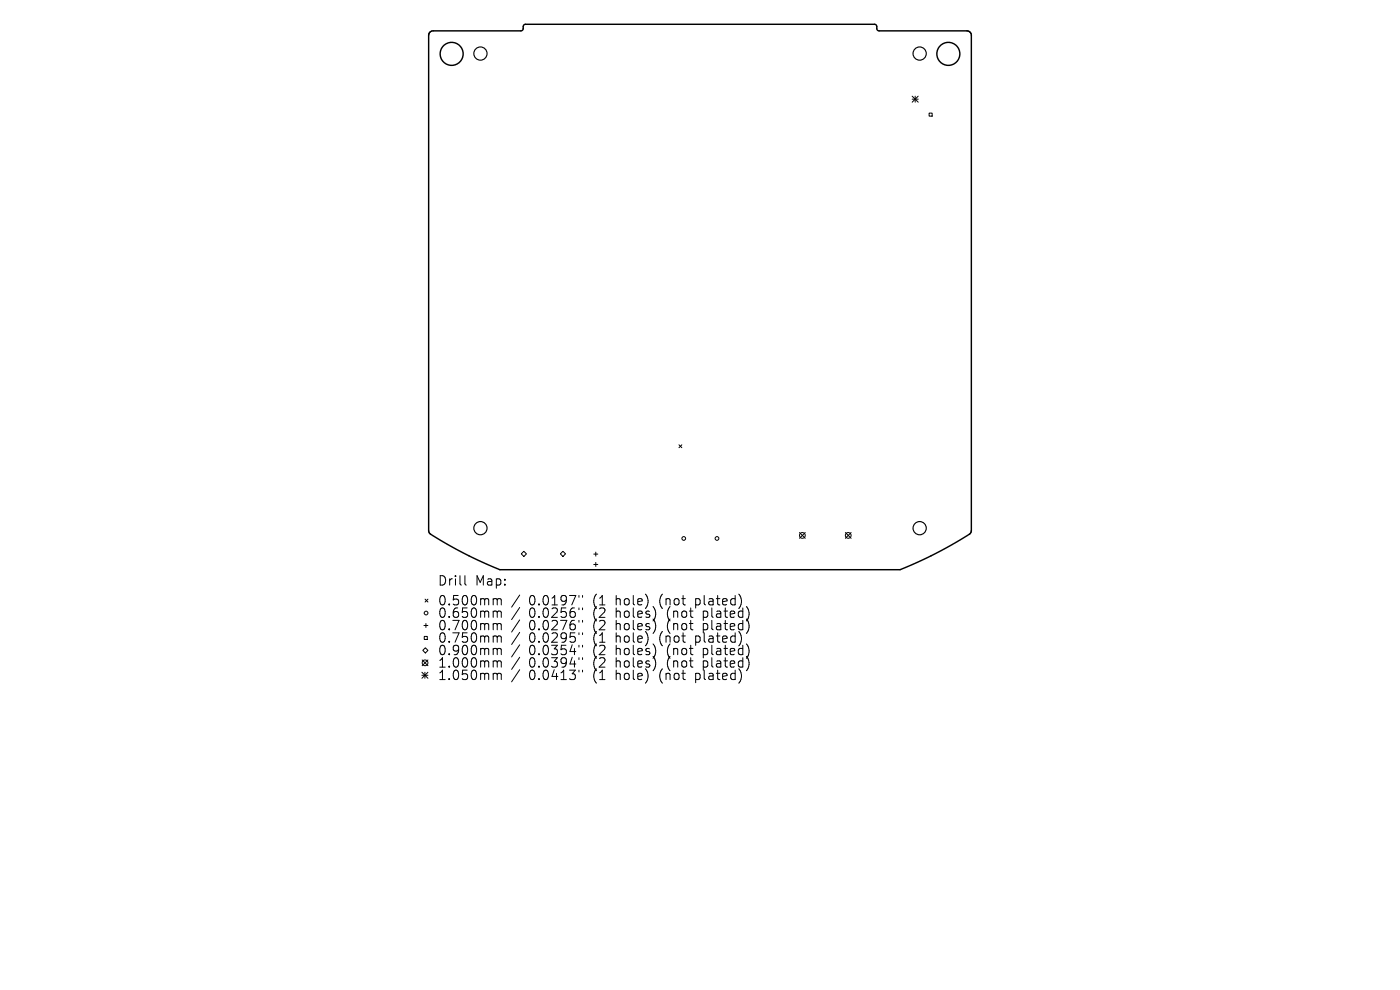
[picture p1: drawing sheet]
<svg xmlns="http://www.w3.org/2000/svg" width="297mm" height="210mm" viewBox="0 0 297 210" stroke-linecap="round" stroke-linejoin="round" font-family="sans-serif">
<defs><g id="words">
<g font-size="2.8">
<text x="92.8" y="124.5">Drill</text>
<text x="100.8" y="124.5">Map:</text>
<text x="92.8" y="128.7">0.500mm</text>
<text x="92.8" y="131.3">0.650mm</text>
<text x="112.2" y="128.7">0.0197&quot;</text>
<text x="112.2" y="131.3">0.0256&quot;</text>
<text x="126" y="128.7">(1</text>
<text x="126" y="131.3">(2</text>
<text x="130.9" y="128.7">hole)</text>
<text x="130.9" y="131.3">holes)</text>
<text x="140.4" y="128.7">(not</text>
<text x="142" y="131.3">(not</text>
<text x="148.2" y="128.7">plated)</text>
<text x="149.8" y="131.3">plated)</text>
<text x="92.8" y="134">0.700mm</text>
<text x="92.8" y="136.6">0.750mm</text>
<text x="112.2" y="134">0.0276&quot;</text>
<text x="112.2" y="136.6">0.0295&quot;</text>
<text x="126" y="134">(2</text>
<text x="126" y="136.6">(1</text>
<text x="130.9" y="134">holes)</text>
<text x="130.9" y="136.6">hole)</text>
<text x="140.4" y="136.6">(not</text>
<text x="142" y="134">(not</text>
<text x="148.2" y="136.6">plated)</text>
<text x="149.8" y="134">plated)</text>
<text x="92.8" y="139.3">0.900mm</text>
<text x="92.8" y="141.9">1.000mm</text>
<text x="112.2" y="139.3">0.0354&quot;</text>
<text x="112.2" y="141.9">0.0394&quot;</text>
<text x="126" y="139.3">(2</text>
<text x="126" y="141.9">(2</text>
<text x="130.9" y="139.3">holes)</text>
<text x="130.9" y="141.9">holes)</text>
<text x="142" y="139.3">(not</text>
<text x="142" y="141.9">(not</text>
<text x="149.8" y="139.3">plated)</text>
<text x="149.8" y="141.9">plated)</text>
<text x="92.8" y="144.5">1.050mm</text>
<text x="112.2" y="144.5">0.0413&quot;</text>
<text x="126" y="144.5">(1</text>
<text x="130.9" y="144.5">hole)</text>
<text x="140.4" y="144.5">(not</text>
<text x="148.2" y="144.5">plated)</text>
</g>
</g></defs>
<g fill="none" stroke="#000" stroke-width=".3">
<path d="M91.2 6.8l.7-.3h18.6l.5-.2 .1-.9 .4-.2h74l.4 .2 .1 .9 .4 .2h18.7l.7 .3 .3 .7v105l-.3 .7-3.3 2-3.9 2.2-7.6 3.4-84.9 .1-7.7-3.5-7.2-4.2-.3-.7v-105z"/>
<circle cx="95.8" cy="11.4" r="2.44"/>
<circle cx="201.2" cy="11.4" r="2.44"/>
</g>
<g fill="none" stroke="#000" stroke-width=".24">
<circle cx="101.9" cy="11.4" r="1.4"/>
<circle cx="195.1" cy="11.4" r="1.4"/>
<circle cx="101.9" cy="112" r="1.4"/>
<circle cx="195.1" cy="112" r="1.4"/>
</g>
<g fill="none" stroke="#000" stroke-width=".21">
<path d="M193.5 20.4l1.3 1.3M193.5 21h1.3M194.2 20.4v1.3M194.8 20.4l-1.3 1.3M197.1 24h.7v.6h-.7zM144 94.4l.7 .6M144.7 94.4l-.7 .6M110.6 117.5l.5-.6 .6 .6-.6 .5zM119.4 116.9l.6 .6-.6 .5-.5-.5zM126 117.5h.8M126 119.7h.8M126.4 117.1v.9"/>
<path d="M126.4 119.3v.9M169.6 113l1.2 1.2M170.8 113l-1.2 1.2M179.3 113l1.3 1.2M180.6 113l-1.3 1.2M89.6 140l1.2 1.2M89.7 138l.5-.6 .6 .6-.6 .5zM89.9 132.7h.9M90 135h.6v.6h-.6zM90.2 127.1l.6 .6M90.4 132.3v.8M90.8 127.1l-.6 .6"/>
<path d="M90.8 140l-1.2 1.2M98.6 122.1v1.7l.3 .3M104.9 127l.5 .1 .1 .2M104.9 129.6l.5 .1 .1 .2M104.9 132.3l.5 .1 .1 .2M104.9 134.9l.5 .1 .1 .2M104.9 137.5l.5 .1 .1 .2M105.5 127.3l.3-.3 .4 .1 .1 1.2M105.5 127.3v1M105.5 129.9v1.1M105.5 132.6v1M105.5 135.2v1"/>
<path d="M105.5 137.8v1.1M105.5 129.9l.3-.3 .4 .1 .1 1.3M105.5 132.6l.3-.3 .4 .1 .1 1.2M105.5 135.2l.3-.3 .4 .1 .1 1.2M105.5 137.8l.3-.3 .4 .1 .1 1.3M110.2 126.2l-1.7 2.6M110.2 128.9l-1.7 2.5M110.2 131.5l-1.7 2.6M110.2 134.1l-1.7 2.6M110.2 136.8l-1.7 2.6M110.2 139.4l-1.7 2.6M122.8 126.3v.4"/>
<path d="M122.8 129v.3M122.8 131.6v.4M122.8 134.2v.4M122.8 136.9v.4M122.8 139.5v.4M123.6 126.3v.4M123.6 129v.3M123.6 131.6v.4M123.6 134.2v.4M123.6 136.9v.4M123.6 139.5v.4M89.5 142.6l1.3 1.3"/>
<path d="M89.5 143.2h1.3M90.1 142.6v1.3M90.8 142.6l-1.3 1.3M104.9 140.2l.5 .1 .1 .2M104.9 142.8l.5 .1 .1 .2M105.5 140.5v1M105.5 143.1v1.1M105.5 140.5l.3-.3 .4 .1 .1 1.2M105.5 143.1l.3-.3 .4 .1 .1 1.3M110.2 142.1l-1.7 2.5M122.8 142.2v.3M123.6 142.2v.3"/>
<circle cx="145.1" cy="114.2" r=".4"/>
<circle cx="152.1" cy="114.2" r=".4"/>
<circle cx="170.2" cy="113.6" r=".61"/>
<circle cx="180" cy="113.6" r=".61"/>
<circle cx="90.4" cy="130" r=".4"/>
<circle cx="90.2" cy="140.6" r=".61"/>
</g>
<use href="#words"/>
</svg>
